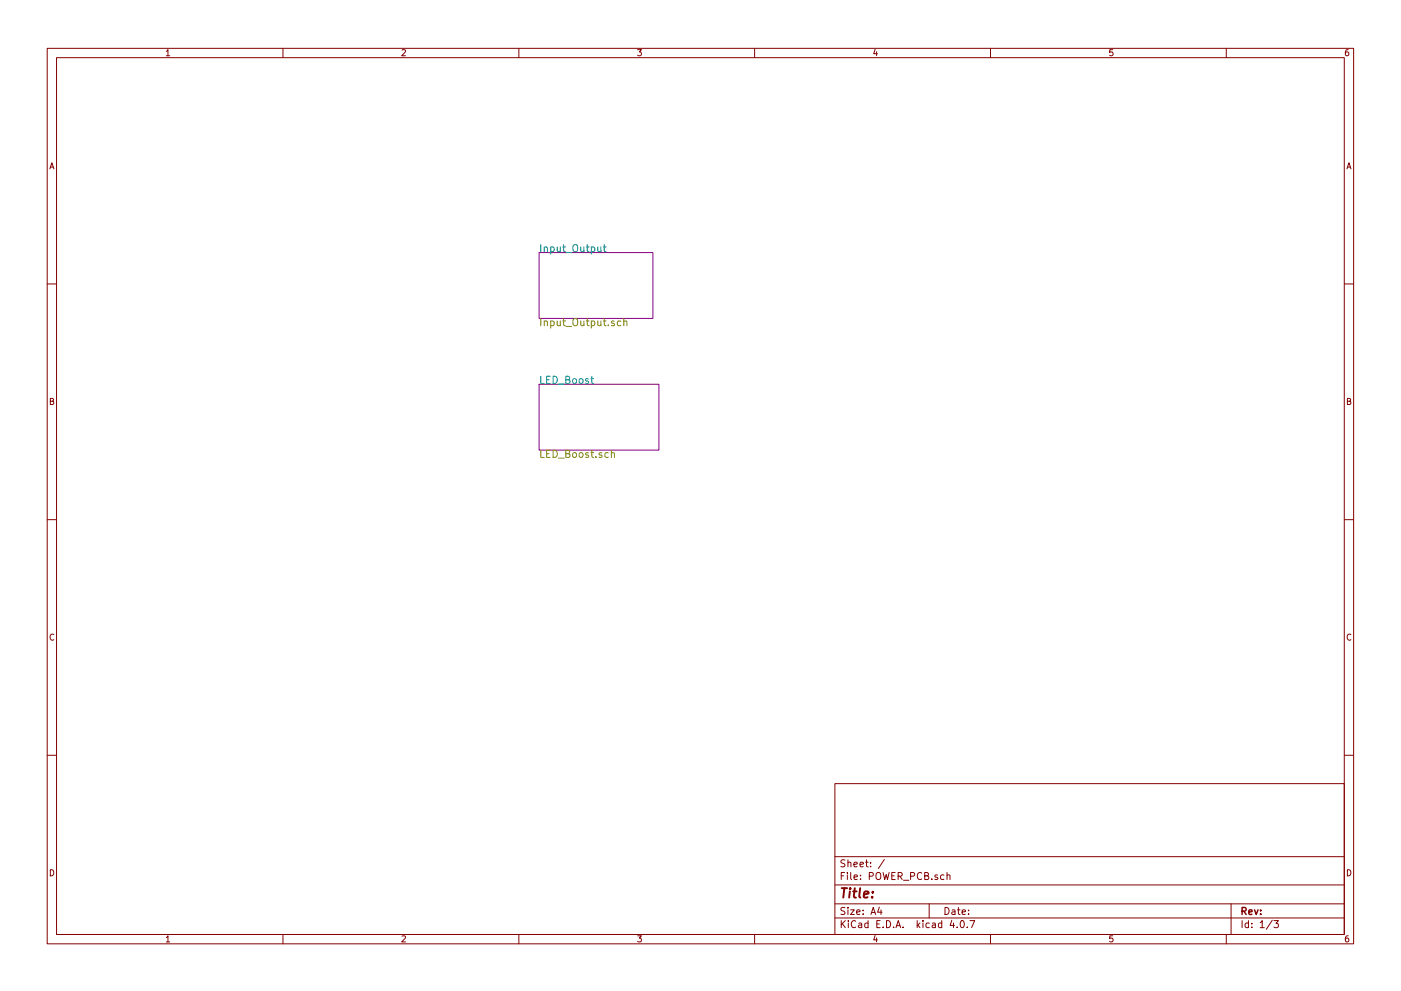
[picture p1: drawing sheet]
<svg xmlns="http://www.w3.org/2000/svg" width="297mm" height="210mm" viewBox="0 0 297 210" stroke-linecap="round" stroke-linejoin="round" font-family="sans-serif">
<g fill="none" stroke="#840000" stroke-width=".21">
<path d="M10 10.3h277v189.9h-277zM12 12.2h273v186.1h-273zM35.3 10.9l.3-.4v1.3M35.3 11.8h.7M60 10.3v1.9M85.2 10.6l.5-.1 .3 .4-.8 .9h.8M110 10.3v1.9M135.2 10.5h.8l-.4 .5 .3 .1 .1 .2-.1 .4-.2 .1-.5-.1M160 10.3v1.9M185.5 10.5l-.3 .9h.8M185.9 11v.8M210 10.3v1.9"/>
<path d="M235.9 10.5h-.6v.6h.6l.1 .5-.3 .2-.4-.1M260 10.3v1.9M285.9 10.5l-.4 .1-.2 .2-.1 .8 .3 .2 .4-.1 .1-.4-.1-.2-.4-.1-.3 .3M10.6 35.8l.4-1.3 .4 1.3M10.7 35.5h.6M285.6 35.8l.4-1.3 .4 1.3M285.7 35.5h.6M10 60.2h2M285 60.2h2M10.7 85.1h.5l.1-.5-.6-.1v1.3h.5l.2-.4-.3-.3M285.7 85.1h.5l.1-.5-.6-.1v1.3h.5l.2-.4-.3-.3M10 110.3h2"/>
<path d="M285 110.3h2M11.4 134.6a.58 .58 0 0 0-.8 .6 .58 .58 0 0 0 .8 .5M286.4 134.6a.58 .58 0 0 0-.8 .6 .58 .58 0 0 0 .8 .5M10 160.2h2M177 166.3h108v32h-108zM285 160.2h2M10.7 184.5a.65 .65 0 0 1 .7 .7 .65 .65 0 0 1-.7 .6zM35.3 198.9l.3-.4v1.3M35.3 199.8h.7M60 198.3v1.9M85.2 198.6l.5-.1 .3 .4-.8 .9h.8M110 198.3v1.9"/>
<path d="M135.2 198.5h.8l-.4 .5 .3 .1 .1 .2-.1 .4-.2 .1-.5-.1M160 198.3v1.9M177 194.8h108M177 191.8h108M177 187.8h108M177 181.8h108M178.4 195.3v1.5M178.4 185.8h.5M178.6 196l.6 .8M179.1 185.1h-.7v1.5M179.1 192.6l-.5-.1-.3 .3 .1 .3 .7 .4v.4l-.2 .1-.6-.1M179.1 182.5l-.5-.1-.3 .3 .1 .3 .7 .4v.4l-.2 .1-.6-.1"/>
<path d="M179.2 195.3l-.8 .9M179.7 185.1v.2M179.7 185.6v1M179.8 192.5v.2M179.8 183.1l.2-.2 .4 .1v.9M179.8 182.4v1.5M179.8 193v1M179.9 195.3v.2M179.9 195.8v1M180.3 193h.8l-.8 1h.8M180.4 185.1v1.3l.2 .2M181.1 183.4l.7-.1-.1-.3-.4-.1-.2 .2v.7h.6"/>
<path d="M181.1 186.1l.7-.1-.1-.3-.4-.1-.2 .2 .1 .7h.5M181.4 195.5a.71 .71 0 0 0-1 .5 .71 .71 0 0 0 .8 .8l.2-.1M181.6 193.5l.7-.1v-.3l-.4-.1-.3 .2 .1 .7h.6M182.1 195.9h.6v.9M182.3 183.4l.8-.1-.1-.3-.4-.1-.3 .2 .1 .7h.6M182.4 186.5v.1M182.4 185.7v.1M182.7 196.2l-.7 .3 .2 .3 .5-.1M183 193.9v.1M183 193.1v.1M183.5 182.9h.6M183.7 182.4v1.3l.4 .2"/>
<path d="M184 195.9l-.4-.1-.3 .3 .1 .6 .2 .1 .4-.1M184 195.3v1.5M184.3 185.9l.7-.1 .2-.2-.1-.3-.2-.2h-.6v1.5M184.6 183.8v.1M184.6 183v.1M184.7 194l.4-1.5 .5 1.5M184.8 193.6h.7M185.5 198.5l-.3 .9h.8M185.8 185.3l.3-.2a.53 .53 0 0 1 .6 .5v.5a.51 .51 0 0 1-.7 .4 1.05 1.05 0 0 1-.2-1.2zM185.9 199v.8M185.9 196h.5M186.4 192.5l-.3 1h.9"/>
<path d="M186.6 195.3h-.7v1.5h.7M186.8 193v1M187.2 185.1l.4 1.5 .3-1.1 .3 1.1 .3-1.5M187.2 196.7v.1M187.5 182.3l-1.3 2M188 195.3a.76 .76 0 0 1 .8 .8 .76 .76 0 0 1-.8 .7zM189.1 185.8h.5M189.5 196.7v.1M189.8 185.1h-.7v1.5h.7M190 196.8l.4-1.5 .6 1.5M190.1 196.4h.7M190.4 185.9l.7-.1 .2-.2-.1-.3-.2-.2h-.6v1.5"/>
<path d="M190.8 185.9l.5 .7M191.5 196.7v.1M191.6 186.8h1.1M193.1 185.9l.7-.1 .1-.2v-.3l-.3-.2h-.5v1.5M194.5 195.3v1.5M194.6 196.3l.4 .5M195 195.8l-.5 .6M195.4 185.3a.71 .71 0 0 0-1 .5 .71 .71 0 0 0 .7 .8l.3-.1M195.7 195.3v.2M195.7 195.8v1M196.1 185.8l.7-.1v-.4l-.2-.2h-.5v1.5h.5l.2-.1 .1-.4-.3-.3M197 191.8v3"/>
<path d="M197 195.9l-.4-.1-.3 .3 .1 .6 .2 .1 .4-.1M197.6 186.5v.1M197.7 195.9h.6v.9M198.3 196.2l-.7 .3 .2 .3 .5-.1M198.8 185.7l-.4-.1-.2 .2 .1 .2 .5 .2v.3h-.6M199.7 195.9l-.5-.1-.2 .3v.6l.2 .1 .5-.1M199.7 195.3v1.5M200.1 185.7l-.4-.1-.3 .3 .1 .6 .2 .1 .4-.1M200.4 192.5a.76 .76 0 0 1 .8 .8 .76 .76 0 0 1-.8 .7zM200.8 185.7l.2-.1 .4 .1v.9M200.8 185.1v1.5M201.8 195.2l-.4 1.1h1"/>
<path d="M201.9 193.1h.5l.1 .9M202.2 195.8v1M202.5 193.4l-.7 .3 .2 .3 .5-.1M202.9 196.7v.1M203 193h.6M203.2 192.5v1.3l.4 .2M203.8 195.4l.1-.1a.8 .8 0 0 1 .6 .8 .8 .8 0 0 1-.6 .7 .97 .97 0 0 1-.1-1.4zM204 193.5l.7-.1-.1-.3-.4-.1-.2 .2 .1 .7h.5M205.1 196.7v.1M205.4 193.9v.1M205.4 193.1v.1M205.6 195.3h1.1l-.7 1.5"/>
<path d="M210 198.3v1.9M235.9 198.5h-.6v.7l.6-.1 .1 .5-.3 .2-.4-.1M260 198.3v1.9M261 191.8v6.5M263.3 195.3v1.5M264.7 195.9l-.4-.1-.3 .3 .1 .6 .2 .1 .4-.1M264.7 195.3v1.5M265.4 196.7v.1M265.4 195.9v.1M267.2 195.8l.4-.5v1.5M267.2 196.8h.8M269.7 195.2l-1.2 2"/>
<path d="M270.1 195.3h.9l-.5 .6 .5 .1v.7l-.2 .1-.7-.1M285.7 184.5a.65 .65 0 0 1 .7 .7 .65 .65 0 0 1-.7 .6zM285.9 198.5l-.4 .1-.2 .3-.1 .7 .3 .2 .4-.1 .1-.4-.1-.2-.4-.1-.3 .3"/>
</g>
<path d="M263.3 193.3l.8-.1 .1-.2-.1-.3-.2-.2h-.6v1.5M263.7 193.3l.5 .7M264.8 193.5l.7-.1-.1-.3-.4-.1-.2 .2v.7h.6M266 193l.3 1 .4-1M267.3 193.9v.1M267.3 193.1v.1" fill="none" stroke="#840000" stroke-width=".3"/>
<path d="M178.5 188.4h1.1M179 188.4l-.2 2M180.2 189.1l-.2 1.3M180.3 188.4l-.1 .2 .2-.1-.1-.1-.1 .2M180.9 189.1h.7M181.2 188.4l-.2 1.8 .1 .1 .4 .1M182.4 188.4l-.2 1.8 .2 .2M183.2 189.8l.9-.2v-.4l-.6-.1-.3 .3v.9h.7M184.9 190.3v.1M185.1 189.2l-.1 .2-.1-.1 .2-.1-.1 .2" fill="none" stroke="#840000" stroke-width=".41"/>
<path d="M114.3 53.6h24.1v14h-24.1zM114.3 81.5h25.4v14h-25.4z" fill="none" stroke="#840084" stroke-width=".21"/>
<g fill="none" stroke="#008484" stroke-width=".21">
<path d="M114.7 51.9v1.5M115.4 52.5h.1a.36 .36 0 0 1 .6 .1v.8M115.4 52.4v1M116.8 52.5l.4-.1 .3 .3-.2 .6h-.5M116.8 52.4v1.5M118.1 52.4l.1 .9 .4 .1 .2-.1M118.8 52.4v1M119.3 52.4h.6M119.5 51.9v1.3l.4 .2M120 53.6h1.2M121.7 52a.5 .5 0 0 1 .5-.1 .5 .5 0 0 1 .3 .5l-.1 .8-.3 .2a.53 .53 0 0 1-.6-.5v-.5zM123.1 52.4l.1 .9 .4 .1 .2-.1"/>
<path d="M123.8 52.4v1M124.3 52.4h.6M124.5 51.9v1.3l.4 .2M125.4 52.5l.4-.1 .3 .3-.1 .6h-.6M125.4 52.4v1.5M126.7 52.4l.1 .9 .4 .1 .2-.1M127.4 52.4v1M127.9 52.4h.6M128.1 51.9v1.3l.4 .2M114.7 79.8v1.6h.7M116.6 79.8h-.7v1.6h.7M117.3 79.8a.77 .77 0 0 1 .9 .8 .77 .77 0 0 1-.9 .8z"/>
<path d="M125.5 79.8v1.3l.4 .3M115.9 80.6h.5M118.4 81.5h1.2M120 80.6l.6-.1 .2-.2-.1-.3-.7-.2v1.6h.5l.4-.3v-.3l-.4-.2M121.5 80.5l.2-.2 .4 .2 .1 .6-.1 .2-.4 .1-.2-.2zM122.9 80.5l.2-.2 .4 .2 .1 .6-.2 .2-.3 .1-.2-.2zM124.7 80.4l-.3-.1-.2 .3v.2l.5 .1v.4h-.5M125.3 80.3h.6"/>
</g>
<g fill="none" stroke="#848400" stroke-width=".21">
<path d="M114.7 67.6v1.5M115.4 68.2h.1a.36 .36 0 0 1 .6 .1v.8M115.4 68.1v1M116.8 68.2l.4-.1 .3 .3-.2 .6h-.5M116.8 68.1v1.5M118.1 68.1l.1 .9 .4 .1 .2-.1M118.8 68.1v1M119.3 68.1h.6M119.5 67.6v1.3l.4 .2M120 69.3h1.2M121.5 67.8a.5 .5 0 0 1 .6-.2 .5 .5 0 0 1 .4 .5l-.1 .8-.3 .2a.53 .53 0 0 1-.6-.5zM123.1 68.1l.1 .9 .4 .1 .2-.1"/>
<path d="M123.8 68.1v1M124.3 68.1h.6M124.5 67.6v1.3l.4 .2M125.4 68.2l.4-.1 .3 .3-.1 .6h-.6M125.4 68.1v1.5M126.7 68.1l.1 .9 .4 .1 .2-.1M127.4 68.1v1M127.9 68.1h.6M128.1 67.6v1.3l.4 .2M129 69v.1M130.2 68.2l-.3-.1-.3 .2 .1 .2 .5 .2v.3h-.6M131.6 68.2l-.4-.1-.3 .3 .1 .6h.6"/>
<path d="M132.3 68.2a.36 .36 0 0 1 .6 .1v.8M132.3 67.6v1.5M114.7 95.5v1.5h.7M115.9 96.3h.5M116.6 95.5h-.7v1.5h.7M117.3 95.5a.77 .77 0 0 1 .9 .8 .77 .77 0 0 1-.9 .7zM118.4 97.2h1.2M120 96.3l.6-.1 .2-.2-.1-.3-.7-.2v1.5h.5l.3-.1 .1-.4-.4-.2M121.5 96.2l.2-.2 .4 .2 .1 .6-.1 .2h-.4l-.2-.1zM122.9 96.2l.2-.2 .4 .2 .1 .6-.2 .2h-.3l-.2-.1zM124.7 96.1l-.3-.1-.2 .3v.2l.5 .1v.4h-.5M125.3 96h.6"/>
<path d="M125.5 95.5v1.3l.4 .2M126.3 96.9v.1M127.6 96.1l-.4-.1-.2 .3 .1 .2 .5 .1v.4h-.6M129 96.1l-.5-.1-.3 .3 .2 .7h.6M129.6 96.2l.1-.1a.36 .36 0 0 1 .6 .2v.7M129.6 95.5v1.5"/>
</g>
</svg>
